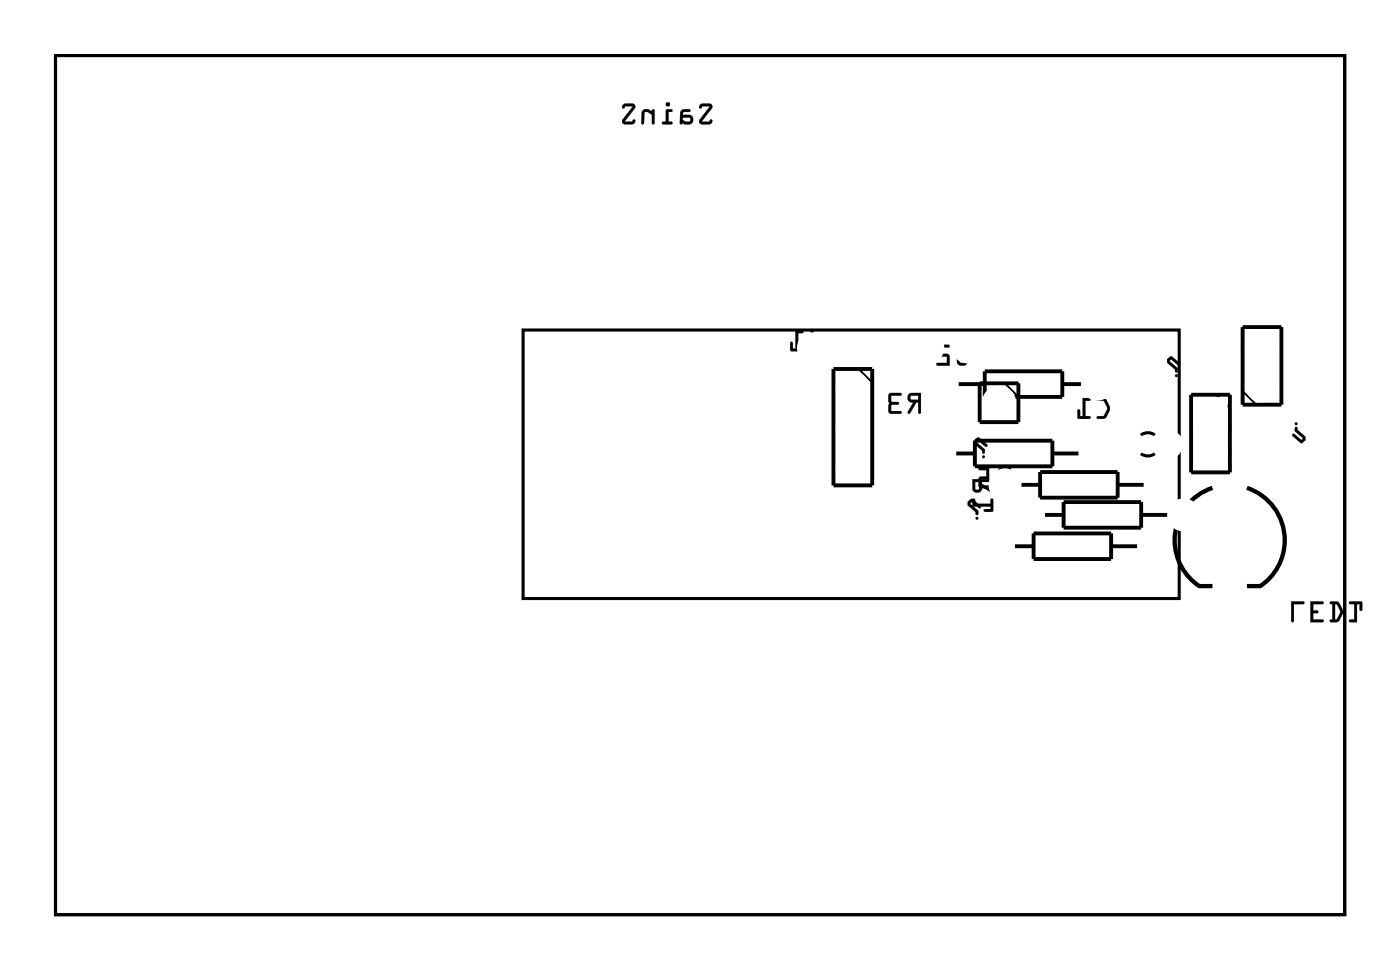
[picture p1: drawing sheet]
<svg xmlns="http://www.w3.org/2000/svg" width="92mm" height="63mm" viewBox="0 0 92 63" stroke-linecap="round" stroke-linejoin="round" font-family="sans-serif">
<path d="M3.6 3.6h84.5v56.3h-84.5zM34.3 21.6h43v17.6h-43zM75.6 28.5a.73 .73 0 0 0-.8 0M75.6 29.7a.73 .73 0 0 1-.8 0" fill="none" stroke="#000" stroke-width=".2"/>
<path d="M3.6 3.6h84.5v56.3h-84.5z" fill="none" stroke="#000" stroke-width=".07"/>
<g fill="none" stroke="#000" stroke-width=".25">
<path d="M54.6 24.2h2.5v7.6h-2.5zM62.5 29.7h1.4M62.7 25.1h1.8M63.9 28.8h5v1.7h-5zM64.2 25.1h2.5v2.5h-2.5zM64.5 24.3h5.1v1.7h-5.1zM66.4 35.8h1.3M66.8 31.7h1.3M67.7 34.9h5.1v1.7h-5.1zM68.1 30.9h5.1v1.7h-5.1zM68.3 33.7h1.4M68.9 29.7h1.9"/>
<path d="M69.6 25.1h1.3M69.7 32.9h5.1v1.6h-5.1zM72.8 35.8h1.8M73.2 31.7h1.9M74.8 33.7h1.8M78 25.8h2.6v5.1h-2.6zM81.4 21.4h2.6v5.1h-2.6z"/>
</g>
<path d="M56.3 24.2l.8 .8M65.8 25.1l.9 .9M79.7 25.8l.9 .9M81.4 25.6l.9 .9" fill="none" stroke="#000" stroke-width=".13"/>
<path d="M79.4 31.9a3.6 3.6 0 0 0-2.4 3 3.6 3.6 0 0 0 1.6 3.5h.8M81.7 31.9a3.6 3.6 0 0 1 2.4 3 3.6 3.6 0 0 1-1.5 3.5h-.9" fill="none" stroke="#000" stroke-width=".28"/>
<g fill="#000">
<path d="M45.9 6.9l-.1 .1 .1 .1 .1-.1h.5l-.7 .8v.2l.2 .1h.5l.2-.1-.1-.2-.2 .2-.4-.1 .6-.8 .1-.2-.2-.1zM44.6 7.2l-.1 .9h.6a.31 .31 0 0 0 .3-.3 .31 .31 0 0 0-.3-.3h-.4v-.1l.1-.1h.4v-.1zM44.8 7.7h.4v.2l-.3 .1-.2-.1zM43.7 7.2l-.1 .8h-.2v.1h.6v-.1h-.2v-.7h.2l.1-.1zM43.6 6.8a.15 .15 0 0 0 .3 0 .15 .15 0 0 0-.3 0zM42.1 7.2l-.1 .2v.7h.2v-.7l.1-.1 .4 .2v.6h.2v-.9h-.2v.1l-.3-.1zM40.8 6.9v.1v.1l.2-.1h.4l-.6 .8v.2l.2 .1h.5l.1-.1v-.2l-.2 .2-.5-.1 .7-.8v-.2l-.2-.1z"/>
<path d="M45.9 6.8l-.1 .2a.13 .13 0 0 0 .1 .1 .13 .13 0 0 0 .1-.1h.5l-.7 .8a.21 .21 0 0 0 0 .2 .21 .21 0 0 0 .2 .2l.5-.1 .2-.2a.13 .13 0 0 0-.2-.1 .13 .13 0 0 0-.1 .2l-.4-.1 .6-.8a.21 .21 0 0 0-.1-.3zM45.9 6.9l.6-.1a.2 .2 0 0 1 .1 .3l-.6 .8 .4 .1 .2-.2v.3h-.7l-.1-.2 .7-.9-.5-.1-.1 .2zM44.6 7.2l-.1 .9a.09 .09 0 0 0 .1 .1 .09 .09 0 0 0 .1-.1l.4 .1a.32 .32 0 0 0 .3-.4 .32 .32 0 0 0-.3-.3h-.4l.1-.2h.3a.1 .1 0 0 0 .1-.1 .1 .1 0 0 0-.1-.1zM44.6 7.2h.6v.1h-.4l-.1 .1v.1h.4a.31 .31 0 0 1 .3 .3 .31 .31 0 0 1-.3 .3h-.5zM44.8 7.7h.4v.2l-.3 .1-.2-.1zM44.7 7.7v.2l.2 .1 .3-.1v-.2zM43.6 7.2v.8h-.1a.1 .1 0 0 0-.1 .1 .1 .1 0 0 0 .1 .1h.5a.1 .1 0 0 0 .1-.1 .1 .1 0 0 0-.1-.1h-.2v-.7h.2a.1 .1 0 0 0 .1-.1 .1 .1 0 0 0-.1-.1zM43.7 7.2h.3v.1h-.2v.7h.2v.1h-.6v-.1h.2zM43.6 6.8a.15 .15 0 0 0 .3 0 .15 .15 0 0 0-.3 0zM43.6 6.8a.15 .15 0 0 1 .3 0 .15 .15 0 0 1-.3 0zM42.1 7.2l-.1 .9a.09 .09 0 0 0 .1 .1 .09 .09 0 0 0 .1-.1v-.7l.2-.1 .3 .2v.6a.1 .1 0 0 0 .1 .1 .1 .1 0 0 0 .1-.1v-.9a.1 .1 0 0 0-.1-.1 .11 .11 0 0 0-.1 .2l-.3-.2zM42.1 7.2h.3l.3 .1v-.1h.2v.9h-.2v-.6l-.3-.2-.2 .1v.7h-.2v-.7zM40.8 6.8l-.1 .2a.13 .13 0 0 0 .2 .1 .13 .13 0 0 0 .1-.1h.4l-.6 .8a.21 .21 0 0 0 0 .2 .21 .21 0 0 0 .2 .2l.5-.1 .1-.2a.13 .13 0 0 0-.1-.1 .13 .13 0 0 0-.1 .2l-.5-.1 .7-.8a.21 .21 0 0 0-.2-.3zM40.8 6.9l.6-.1a.2 .2 0 0 1 .2 .3l-.7 .8 .5 .1 .2-.2-.1 .3h-.6l-.1-.2 .7-.9-.5-.1-.2 .2z"/>
<path d="M53.1 21.7v1a.36 .36 0 0 0 .4 .3 .36 .36 0 0 0 .3-.3v-.3h-.1h-.1v.4h-.3v-1.1zM52.1 21.6v1.2h-.2v-.4h-.1v.5l.8 .1v-.2h-.3v-1h.3v-.1z"/>
<path d="M53.1 21.7v1a.37 .37 0 0 0 .4 .3 .37 .37 0 0 0 .3-.3v-.2a.1 .1 0 0 0-.1-.1 .1 .1 0 0 0-.1 .1v.3h-.3v-1.1zM53.1 21.7h.2v1.1h.3l.1-.4h.1v.3a.35 .35 0 0 1-.3 .3 .35 .35 0 0 1-.4-.3zM52.1 21.6v1.2h-.2l.1-.3a.1 .1 0 0 0-.1-.1 .1 .1 0 0 0-.1 .1v.5h.7a.1 .1 0 0 0 .1-.1 .1 .1 0 0 0-.1-.1h-.2v-1h.2a.1 .1 0 0 0 .1-.1 .1 .1 0 0 0-.1-.1zM52.1 21.6l.5 .1v.1h-.3v1h.3v.2l-.8-.1v-.5h.1v.4h.2z"/>
<path d="M59.5 25.8a.32 .32 0 0 0 0 .4 .32 .32 0 0 0 .3 .1l-.3 .7 .1 .1 .4-.8h.2v.7l.1 .1v-1.4zM59.7 25.9h.5v.3h-.5zM58.3 25.8l-.1 1.2 .2 .1h.6v-.2h-.6v-.4h.4l.1-.1-.1-.1h-.4v-.4h.6l.1-.1z"/>
<path d="M59.5 25.8a.32 .32 0 0 0 0 .4 .32 .32 0 0 0 .3 .1l-.3 .7a.1 .1 0 0 0 0 .1 .1 .1 0 0 0 .1-.1l.4-.7h.2l-.1 .7a.1 .1 0 0 0 .1 .1 .1 .1 0 0 0 .1-.1v-1.3h-.6zM59.5 25.8l.8-.1v1.4l-.1-.1v-.7h-.2l-.4 .7h-.1l.3-.7a.31 .31 0 0 1-.3-.1 .31 .31 0 0 1 0-.4zM59.7 25.9h.5v.3h-.5zM59.7 25.9v.3h.5v-.3zM58.2 25.8v1.2l.2 .1h.6a.1 .1 0 0 0 .1-.1 .1 .1 0 0 0-.1-.1h-.6v-.4h.4a.1 .1 0 0 0 .1-.1 .1 .1 0 0 0-.1-.1h-.4v-.4h.6a.1 .1 0 0 0 .1-.1 .1 .1 0 0 0-.1-.1zM58.3 25.8h.8l-.1 .1h-.6v.4h.4l.1 .1-.1 .1h-.4v.4h.6v.2h-.6l-.2-.1z"/>
<path d="M62.7 22.6v1.1a.36 .36 0 0 0 .3 .2 .36 .36 0 0 0 .4-.2v-.3l-.1-.1-.1 .1v.3h-.3v-1zM61.4 22.6v.6l.1 .1h.5v.5h-.6v.1h.8v-.7h-.7v-.5h.6l.1-.1z"/>
<path d="M62.7 22.6v1.1a.37 .37 0 0 0 .3 .3 .37 .37 0 0 0 .4-.3v-.3a.1 .1 0 0 0-.1-.1 .1 .1 0 0 0-.1 .1v.3h-.3v-1zM62.7 22.6l.2 .1v1h.3l.1-.4 .1 .1v.3a.35 .35 0 0 1-.4 .2 .35 .35 0 0 1-.3-.2zM61.4 22.6v.7h.6v.5l-.6-.1a.1 .1 0 0 0-.1 .1 .1 .1 0 0 0 .1 .1h.8v-.7h-.7v-.5l.6 .1a.1 .1 0 0 0 .1-.1 .1 .1 0 0 0-.1-.1zM61.4 22.6h.8l-.1 .1h-.6v.5h.7v.7h-.8v-.1h.6v-.5h-.5l-.1-.1z"/>
<path d="M63.4 32.8v.3l.5 .4v.2h.2v-.3l-.5-.5h.1l.5 .4 .1-.2-.6-.4zM63.9 33.9a.1 .1 0 0 0 .2 0 .1 .1 0 0 0-.2 0z"/>
<path d="M63.4 32.8v.3l.5 .4v.1a.1 .1 0 0 0 .1 .1 .1 .1 0 0 0 .1-.1v-.2l-.5-.5h.1l.4 .4a.1 .1 0 0 0 .2 0 .11 .11 0 0 0-.1-.2l-.5-.5zM63.4 32.8l.3-.1 .6 .5h-.1l-.1 .1-.4-.5-.1 .1 .5 .5v.3h-.1l-.1-.2-.5-.4zM63.9 33.9a.1 .1 0 0 0 .2 0 .1 .1 0 0 0-.2 0zM63.9 33.9a.1 .1 0 0 1 .2 0 .1 .1 0 0 1-.2 0z"/>
<path d="M63.9 28.8l-.1 .3 .5 .4 .1 .2h.1v-.3l-.5-.5 .1-.1 .5 .4 .1-.1-.6-.5zM64.3 29.9a.1 .1 0 0 0 .2 0 .1 .1 0 0 0-.2 0z"/>
<path d="M63.9 28.8l-.1 .3 .5 .4v.1a.1 .1 0 0 0 .1 .1 .1 .1 0 0 0 .1-.1v-.2l-.5-.5 .1-.1 .4 .4a.1 .1 0 0 0 .2 0 .09 .09 0 0 0 0-.1l-.6-.5zM63.9 28.8l.2-.1 .6 .4v.1h-.1l-.5-.4-.1 .1 .5 .5v.3h-.1v-.2l-.5-.4zM64.3 29.9a.1 .1 0 0 0 .2 0 .1 .1 0 0 0-.2 0zM64.4 29.9a.08 .08 0 0 1 .1 0 .08 .08 0 0 1-.1 0z"/>
<path d="M63.7 31.4v.6a.31 .31 0 0 0 .4 .2 .31 .31 0 0 0 .2-.3l.7 .3 .1-.1-.8-.4v-.1h.7l.1-.2zM63.9 31.6h.3l-.1 .5-.2-.1zM63.7 32.7v.5h1.2v.1h-.4v.2h.6l-.1-.9-.1 .1v.3h-1v-.3z"/>
<path d="M63.7 31.4v.6a.32 .32 0 0 0 .4 .3 .32 .32 0 0 0 .2-.4l.6 .3a.1 .1 0 0 0 .2 0 .1 .1 0 0 0-.1-.1l-.7-.4v-.1h.7a.1 .1 0 0 0 .1-.1 .1 .1 0 0 0-.1-.1zM63.7 31.4h1.4l-.1 .1h-.7v.2l.7 .4v.1l-.7-.3a.31 .31 0 0 1-.2 .3 .31 .31 0 0 1-.4-.2zM63.9 31.6h.3l-.1 .5-.2-.1zM63.9 31.5v.5l.2 .1 .1-.6zM63.7 32.7v.5h1.2v.1h-.4a.1 .1 0 0 0-.1 .1 .1 .1 0 0 0 .1 .1h.6v-.8a.1 .1 0 0 0-.1-.1 .1 .1 0 0 0-.1 .1v.3h-1v-.3zM63.7 32.7h.2v.3h1v-.3h.1l.1 .7h-.6v-.1h.4v-.1h-1.2z"/>
<path d="M65.4 30.7a.32 .32 0 0 0 0 .4 .32 .32 0 0 0 .3 .1l-.3 .7 .1 .1 .4-.8h.2v.7l.1 .1v-1.4zM65.6 30.8h.5v.2h-.5zM64.1 30.6l.1 .2h.4v.4h-.4l-.1 .7 .2 .1h.4a.15 .15 0 0 0 .2-.1 .15 .15 0 0 0 0-.2l-.6 .1v-.4h.5v-.8z"/>
<path d="M65.4 30.7a.32 .32 0 0 0 0 .4 .32 .32 0 0 0 .3 .1l-.3 .6a.1 .1 0 0 0 0 .2 .1 .1 0 0 0 .1-.1l.4-.7h.2v.7a.1 .1 0 0 0 0 .1 .1 .1 0 0 0 .1-.1v-1.3h-.6zM65.5 30.7l.7-.1v1.3h-.1v-.7h-.2l-.4 .7h-.1l.3-.7a.31 .31 0 0 1-.3-.1 .31 .31 0 0 1 .1-.4zM65.6 30.8h.5v.2h-.5zM65.6 30.8v.2l.5 .1v-.3zM64.1 30.6l.1 .2h.4v.4h-.4l-.1 .7 .2 .1 .6-.1a.1 .1 0 0 0 .1-.1 .11 .11 0 0 0-.2-.1l-.5 .1v-.4h.5v-.8zM64.1 30.6h.7v.8h-.5v.4l.6-.1 .1 .1-.1 .1-.6 .1-.2-.2 .1-.5 .4-.1v-.4h-.4z"/>
<path d="M71.9 26.1v.1h.4l.2 .5-.2 .5-.4 .1v.1a.6 .6 0 0 0 .8-.6v-.2l-.2-.5h-.2zM70.9 26.1v1.1h-.1v-.3l-.2-.1v.6h.8v-.1l-.3-.1v-1h.3l.1-.1z"/>
<path d="M71.9 26.1v.1l.4 .1 .2 .4-.2 .5h-.4a.1 .1 0 0 0-.1 .1 .1 .1 0 0 0 .1 .1l.6-.1 .2-.6-.3-.6zM71.9 26.1h.5l.3 .5a.83 .83 0 0 1-.4 .8h-.4v-.1l.4-.1 .2-.4v-.2l-.2-.4h-.4zM70.9 26v1.2h-.1v-.3a.1 .1 0 0 0-.1-.1 .1 .1 0 0 0-.1 .1v.5h.8a.1 .1 0 0 0 .1-.1 .1 .1 0 0 0-.1-.1h-.3v-1h.3a.1 .1 0 0 0 .1-.1 .1 .1 0 0 0-.1-.1zM70.9 26.1h.5v.1h-.3v1.1h.3v.1h-.8v-.6l.1 .1 .1 .4h.1z"/>
<path d="M76.5 23.5v.2l.5 .5v.2h.1l.1-.3-.6-.5 .1-.1 .5 .4 .1-.1-.5-.5zM77 24.6a.1 .1 0 0 0 .2 0 .1 .1 0 0 0-.2 0z"/>
<path d="M76.5 23.5v.2l.5 .5v.1a.1 .1 0 0 0 .1 .1 .1 .1 0 0 0 .1-.1l-.1-.2-.5-.5 .1-.1 .5 .4a.09 .09 0 0 0 .1 0 .09 .09 0 0 0 0-.1l-.5-.5zM76.5 23.5l.3-.2 .5 .5v.1h-.1l-.5-.4-.1 .1 .5 .5v.3h-.1v-.2l-.5-.4zM77 24.6a.1 .1 0 0 0 .2 0 .1 .1 0 0 0-.2 0zM77 24.6a.1 .1 0 0 1 .2 0 .1 .1 0 0 1-.2 0z"/>
<path d="M84.6 39.4v1.2a.1 .1 0 0 0 .1 .1 .1 .1 0 0 0 .1-.1v-1.1l.6 .1a.1 .1 0 0 0 .1-.1 .1 .1 0 0 0-.1-.1zM84.6 39.4h.8l.1 .1h-.1h-.6v1.1l-.1 .1-.1-.1zM85.8 39.4v1.3h.8a.1 .1 0 0 0 .1-.1 .1 .1 0 0 0-.1-.1l-.6 .1v-.5h.3a.1 .1 0 0 0 .1 0 .1 .1 0 0 0-.1-.1h-.3v-.5l.6 .1a.1 .1 0 0 0 .1-.1 .1 .1 0 0 0-.1-.1zM85.9 39.4h.8l-.1 .1h-.6v.5h.3l.1 .1h-.1h-.3v.5h.7v.1h-.8zM87.1 39.4v.1h.2v1.1l-.1-.1a.1 .1 0 0 0-.1 .1 .1 .1 0 0 0 .1 .1l.5-.1 .3-.5-.3-.7zM87.1 39.4h.6l.2 .5v.3l-.3 .5h-.5l.1-.1h.1v-1.1h-.2zM87.5 39.5l.1 .1 .2 .5-.2 .4-.1 .1zM87.5 39.5v1.1l.3-.5-.2-.5zM88.4 39.4v.1h.3v1.1l-.2-.1a.1 .1 0 0 0-.1 .1 .1 .1 0 0 0 .1 .1h.4v-1.2h.2v.4a.1 .1 0 0 0 .1 .1 .1 .1 0 0 0 .1-.1l-.1-.5zM88.4 39.4h.8v.6l-.1-.1v-.4h-.2v1.2h-.5v-.1h.3v-1.1h-.3z"/>
<path d="M84.6 39.4v1.2l.1 .1 .1-.1v-1.1h.6h.1l-.1-.1zM85.9 39.4v1.3h.8v-.1h-.7v-.5h.3h.1l-.1-.1h-.3v-.5h.6l.1-.1zM87.1 39.4v.1h.2v1.1h-.2v.1h.6a.8 .8 0 0 0 .1-1.2l-.2-.1zM87.5 39.5l.1 .1 .2 .5-.3 .5zM88.4 39.4v.1h.3v1.1h-.3v.1h.5v-1.2h.2v.4l.1 .1v-.6z"/>
<path d="M84.8 28v.2l.6 .5-.1 .1-.5-.4a.09 .09 0 0 0-.1 0 .09 .09 0 0 0 0 .1l.5 .5 .3-.2v-.2l-.5-.5v-.1zM84.9 28h.1v.1l.5 .5v.2l-.2 .2h-.1l-.5-.5v-.1h.1l.5 .4 .1-.1-.6-.5zM84.8 27.7a.1 .1 0 0 0 .2 0 .1 .1 0 0 0-.2 0zM84.8 27.7a.1 .1 0 0 1 .2 0 .1 .1 0 0 1-.2 0z"/>
<path d="M84.9 28l-.1 .2 .6 .5-.1 .1-.5-.4-.1 .1 .6 .5 .2-.2v-.2l-.5-.5v-.1zM84.8 27.7a.1 .1 0 0 0 .2 0 .1 .1 0 0 0-.2 0z"/>
</g>
<path d="M78.6 26.4h1.4v1.4h-1.4z" fill="#fff"/>
<path d="M78.6 26.4h1.4v1.4h-1.4z" fill="none" stroke="#fff" stroke-width=".76" stroke-linecap="butt"/>
<circle cx="79.3" cy="27.1" r=".74" fill="#fff"/>
<circle cx="79.3" cy="27.1" r=".74" fill="none" stroke="#fff" stroke-width=".76" stroke-linecap="butt"/>
<circle cx="79.3" cy="29.7" r=".74" fill="#fff"/>
<circle cx="79.3" cy="29.7" r=".74" fill="none" stroke="#fff" stroke-width=".76" stroke-linecap="butt"/>
<circle cx="61.7" cy="25.1" r=".7" fill="#fff"/>
<circle cx="61.7" cy="25.1" r=".7" fill="none" stroke="#fff" stroke-width=".76" stroke-linecap="butt"/>
<circle cx="71.9" cy="25.1" r=".7" fill="#fff"/>
<circle cx="71.9" cy="25.1" r=".7" fill="none" stroke="#fff" stroke-width=".76" stroke-linecap="butt"/>
<circle cx="80.6" cy="38" r=".57" fill="#fff"/>
<circle cx="80.6" cy="38" r=".57" fill="none" stroke="#fff" stroke-width=".76" stroke-linecap="butt"/>
<circle cx="80.6" cy="36" r=".57" fill="#fff"/>
<circle cx="80.6" cy="36" r=".57" fill="none" stroke="#fff" stroke-width=".76" stroke-linecap="butt"/>
<circle cx="80.6" cy="34" r=".57" fill="#fff"/>
<circle cx="80.6" cy="34" r=".57" fill="none" stroke="#fff" stroke-width=".76" stroke-linecap="butt"/>
<circle cx="80.6" cy="32" r=".57" fill="#fff"/>
<circle cx="80.6" cy="32" r=".57" fill="none" stroke="#fff" stroke-width=".76" stroke-linecap="butt"/>
<circle cx="82.7" cy="25.2" r=".74" fill="#fff"/>
<circle cx="82.7" cy="25.2" r=".74" fill="none" stroke="#fff" stroke-width=".76" stroke-linecap="butt"/>
<circle cx="82.7" cy="22.7" r=".74" fill="#fff"/>
<circle cx="82.7" cy="22.7" r=".74" fill="none" stroke="#fff" stroke-width=".76" stroke-linecap="butt"/>
<circle cx="55.9" cy="25.4" r=".74" fill="#fff"/>
<circle cx="55.9" cy="25.4" r=".74" fill="none" stroke="#fff" stroke-width=".76" stroke-linecap="butt"/>
<circle cx="55.9" cy="28" r=".74" fill="#fff"/>
<circle cx="55.9" cy="28" r=".74" fill="none" stroke="#fff" stroke-width=".76" stroke-linecap="butt"/>
<circle cx="55.9" cy="30.5" r=".74" fill="#fff"/>
<circle cx="55.9" cy="30.5" r=".74" fill="none" stroke="#fff" stroke-width=".76" stroke-linecap="butt"/>
<circle cx="73.5" cy="38" r=".67" fill="#fff"/>
<circle cx="73.5" cy="38" r=".67" fill="none" stroke="#fff" stroke-width=".69" stroke-linecap="butt"/>
<path d="M72.9 37.3h1.3v1.4h-1.3z" fill="#fff"/>
<path d="M72.9 37.3h1.3v1.4h-1.3z" fill="none" stroke="#fff" stroke-width=".69" stroke-linecap="butt"/>
<circle cx="71" cy="38" r=".67" fill="#fff"/>
<circle cx="71" cy="38" r=".67" fill="none" stroke="#fff" stroke-width=".69" stroke-linecap="butt"/>
<circle cx="68.5" cy="38" r=".67" fill="#fff"/>
<circle cx="68.5" cy="38" r=".67" fill="none" stroke="#fff" stroke-width=".69" stroke-linecap="butt"/>
<circle cx="65.9" cy="38" r=".67" fill="#fff"/>
<circle cx="65.9" cy="38" r=".67" fill="none" stroke="#fff" stroke-width=".69" stroke-linecap="butt"/>
<circle cx="63.4" cy="38" r=".67" fill="#fff"/>
<circle cx="63.4" cy="38" r=".67" fill="none" stroke="#fff" stroke-width=".69" stroke-linecap="butt"/>
<circle cx="60.8" cy="38" r=".67" fill="#fff"/>
<circle cx="60.8" cy="38" r=".67" fill="none" stroke="#fff" stroke-width=".69" stroke-linecap="butt"/>
<circle cx="58.3" cy="38" r=".67" fill="#fff"/>
<circle cx="58.3" cy="38" r=".67" fill="none" stroke="#fff" stroke-width=".69" stroke-linecap="butt"/>
<circle cx="55.8" cy="38" r=".67" fill="#fff"/>
<circle cx="55.8" cy="38" r=".67" fill="none" stroke="#fff" stroke-width=".69" stroke-linecap="butt"/>
<circle cx="53.2" cy="38" r=".67" fill="#fff"/>
<circle cx="53.2" cy="38" r=".67" fill="none" stroke="#fff" stroke-width=".69" stroke-linecap="butt"/>
<circle cx="50.7" cy="38" r=".67" fill="#fff"/>
<circle cx="50.7" cy="38" r=".67" fill="none" stroke="#fff" stroke-width=".69" stroke-linecap="butt"/>
<circle cx="48.1" cy="38" r=".67" fill="#fff"/>
<circle cx="48.1" cy="38" r=".67" fill="none" stroke="#fff" stroke-width=".69" stroke-linecap="butt"/>
<circle cx="45.6" cy="38" r=".67" fill="#fff"/>
<circle cx="45.6" cy="38" r=".67" fill="none" stroke="#fff" stroke-width=".69" stroke-linecap="butt"/>
<circle cx="43.1" cy="38" r=".67" fill="#fff"/>
<circle cx="43.1" cy="38" r=".67" fill="none" stroke="#fff" stroke-width=".69" stroke-linecap="butt"/>
<circle cx="40.5" cy="38" r=".67" fill="#fff"/>
<circle cx="40.5" cy="38" r=".67" fill="none" stroke="#fff" stroke-width=".69" stroke-linecap="butt"/>
<circle cx="38" cy="38" r=".67" fill="#fff"/>
<circle cx="38" cy="38" r=".67" fill="none" stroke="#fff" stroke-width=".69" stroke-linecap="butt"/>
<circle cx="73.5" cy="22.8" r=".67" fill="#fff"/>
<circle cx="73.5" cy="22.8" r=".67" fill="none" stroke="#fff" stroke-width=".69" stroke-linecap="butt"/>
<circle cx="71" cy="22.8" r=".67" fill="#fff"/>
<circle cx="71" cy="22.8" r=".67" fill="none" stroke="#fff" stroke-width=".69" stroke-linecap="butt"/>
<circle cx="68.5" cy="22.8" r=".67" fill="#fff"/>
<circle cx="68.5" cy="22.8" r=".67" fill="none" stroke="#fff" stroke-width=".69" stroke-linecap="butt"/>
<circle cx="65.9" cy="22.8" r=".67" fill="#fff"/>
<circle cx="65.9" cy="22.8" r=".67" fill="none" stroke="#fff" stroke-width=".69" stroke-linecap="butt"/>
<circle cx="63.4" cy="22.8" r=".67" fill="#fff"/>
<circle cx="63.4" cy="22.8" r=".67" fill="none" stroke="#fff" stroke-width=".69" stroke-linecap="butt"/>
<circle cx="60.8" cy="22.8" r=".67" fill="#fff"/>
<circle cx="60.8" cy="22.8" r=".67" fill="none" stroke="#fff" stroke-width=".69" stroke-linecap="butt"/>
<circle cx="58.3" cy="22.8" r=".67" fill="#fff"/>
<circle cx="58.3" cy="22.8" r=".67" fill="none" stroke="#fff" stroke-width=".69" stroke-linecap="butt"/>
<circle cx="55.8" cy="22.8" r=".67" fill="#fff"/>
<circle cx="55.8" cy="22.8" r=".67" fill="none" stroke="#fff" stroke-width=".69" stroke-linecap="butt"/>
<circle cx="53.2" cy="22.8" r=".67" fill="#fff"/>
<circle cx="53.2" cy="22.8" r=".67" fill="none" stroke="#fff" stroke-width=".69" stroke-linecap="butt"/>
<circle cx="50.7" cy="22.8" r=".67" fill="#fff"/>
<circle cx="50.7" cy="22.8" r=".67" fill="none" stroke="#fff" stroke-width=".69" stroke-linecap="butt"/>
<circle cx="48.1" cy="22.8" r=".67" fill="#fff"/>
<circle cx="48.1" cy="22.8" r=".67" fill="none" stroke="#fff" stroke-width=".69" stroke-linecap="butt"/>
<circle cx="45.6" cy="22.8" r=".67" fill="#fff"/>
<circle cx="45.6" cy="22.8" r=".67" fill="none" stroke="#fff" stroke-width=".69" stroke-linecap="butt"/>
<circle cx="43.1" cy="22.8" r=".67" fill="#fff"/>
<circle cx="43.1" cy="22.8" r=".67" fill="none" stroke="#fff" stroke-width=".69" stroke-linecap="butt"/>
<circle cx="40.5" cy="22.8" r=".67" fill="#fff"/>
<circle cx="40.5" cy="22.8" r=".67" fill="none" stroke="#fff" stroke-width=".69" stroke-linecap="butt"/>
<circle cx="38" cy="22.8" r=".67" fill="#fff"/>
<circle cx="38" cy="22.8" r=".67" fill="none" stroke="#fff" stroke-width=".69" stroke-linecap="butt"/>
<circle cx="71.7" cy="29.7" r=".7" fill="#fff"/>
<circle cx="71.7" cy="29.7" r=".7" fill="none" stroke="#fff" stroke-width=".76" stroke-linecap="butt"/>
<circle cx="61.6" cy="29.7" r=".7" fill="#fff"/>
<circle cx="61.6" cy="29.7" r=".7" fill="none" stroke="#fff" stroke-width=".76" stroke-linecap="butt"/>
<circle cx="76.5" cy="29.1" r=".64" fill="#fff"/>
<circle cx="76.5" cy="29.1" r=".64" fill="none" stroke="#fff" stroke-width=".76" stroke-linecap="butt"/>
<circle cx="73.9" cy="29.1" r=".64" fill="#fff"/>
<circle cx="73.9" cy="29.1" r=".64" fill="none" stroke="#fff" stroke-width=".76" stroke-linecap="butt"/>
<circle cx="75.6" cy="35.8" r=".7" fill="#fff"/>
<circle cx="75.6" cy="35.8" r=".7" fill="none" stroke="#fff" stroke-width=".76" stroke-linecap="butt"/>
<circle cx="65.4" cy="35.8" r=".7" fill="#fff"/>
<circle cx="65.4" cy="35.8" r=".7" fill="none" stroke="#fff" stroke-width=".76" stroke-linecap="butt"/>
<circle cx="77.5" cy="33.7" r=".7" fill="#fff"/>
<circle cx="77.5" cy="33.7" r=".7" fill="none" stroke="#fff" stroke-width=".76" stroke-linecap="butt"/>
<circle cx="67.4" cy="33.7" r=".7" fill="#fff"/>
<circle cx="67.4" cy="33.7" r=".7" fill="none" stroke="#fff" stroke-width=".76" stroke-linecap="butt"/>
<circle cx="76" cy="31.7" r=".7" fill="#fff"/>
<circle cx="76" cy="31.7" r=".7" fill="none" stroke="#fff" stroke-width=".76" stroke-linecap="butt"/>
<circle cx="65.8" cy="31.7" r=".7" fill="#fff"/>
<circle cx="65.8" cy="31.7" r=".7" fill="none" stroke="#fff" stroke-width=".76" stroke-linecap="butt"/>
<circle cx="65.5" cy="26.4" r=".74" fill="#fff"/>
<circle cx="65.5" cy="26.4" r=".74" fill="none" stroke="#fff" stroke-width=".76" stroke-linecap="butt"/>
</svg>
